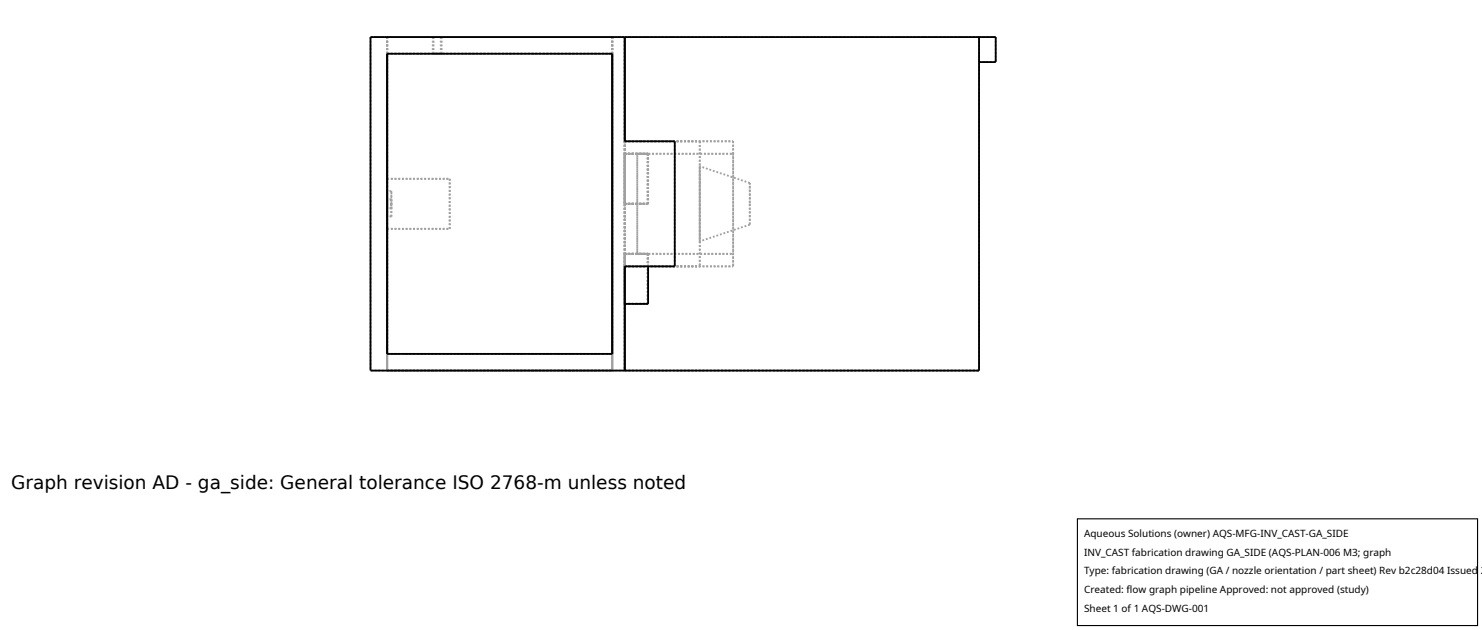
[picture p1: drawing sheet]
<svg xmlns="http://www.w3.org/2000/svg" width="212mm" height="90mm" viewBox="0 0 212 90" stroke-linecap="round" stroke-linejoin="round" font-family="sans-serif">
<defs><g id="words">
<text font-size="2.6" x="1.6" y="69.8">Graph revision AD - ga_side: General tolerance ISO 2768-m unless noted</text>
<g font-size="1.4">
<text x="154.8" y="76.6">Aqueous Solutions (owner) AQS-MFG-INV_CAST-GA_SIDE</text>
<text x="154.8" y="79.3">INV_CAST fabrication drawing GA_SIDE (AQS-PLAN-006 M3; graph</text>
<text x="154.8" y="82">Type: fabrication drawing (GA / nozzle orientation / part sheet) Rev b2c28d04 Issued 2</text>
<text x="154.8" y="84.7">Created: flow graph pipeline Approved: not approved (study)</text>
<text x="154.8" y="87.4">Sheet 1 of 1 AQS-DWG-001</text>
</g>
</g></defs>
<g fill="none" stroke="#a0a0a0" stroke-width=".26" stroke-dasharray=".3 .3" stroke-linecap="butt">
<path d="M52.9 5.3h36.3M52.9 5.3v47.6M55.3 7.7h32.1M55.3 7.7v17.8M55.3 5.3h32.1M55.3 5.3v47.6M55.3 5.3v2.4M61.8 5.3h1.3M61.8 7.7h1.3M61.8 7.7v-2.4M61.9 5.3h1.1M61.9 7.7h1.1"/>
<path d="M61.9 7.7v-2.4M62.4 5.3h-.6M62.4 7.7h-.6M62.4 5.3h-.5M62.4 7.7h-.5M63 5.3h-.6M63 7.7h-.6M63 7.7v-2.4M63.1 5.3h-.7M63.1 7.7h-.7M63.1 7.7v-2.4M87.4 7.7v42.8"/>
<path d="M87.4 5.3v47.6M87.4 7.7v-2.4M87.4 5.3v2.4M89.2 5.3v47.6M89.2 5.3h50.6M89.2 5.3v14.9M89.2 5.3v16.7M139.8 5.3h2.4M139.8 8.9v44M139.8 5.3v3.6M139.8 8.9h2.4M142.2 5.3v3.6"/>
<path d="M55.3 32.7v17.8M55.3 32.7h8.9M55.3 25.5h8.9M55.3 25.5v7.2M55.3 29.1v-1.8M55.3 27.3v3.6M55.3 30.9v-1.8M55.3 29.1v-.6M55.3 28.5v1.2M55.3 29.7v-.6M55.9 29.1v1.8M55.9 30.9v-3.6"/>
<path d="M55.9 27.3v1.8M55.9 29.1v.6M55.9 29.7v-1.2M55.9 28.5v.6M55.9 27.3h-.6M55.9 30.9h-.6M55.9 28.5h-.6M55.9 29.7h-.6M64.2 25.5v7.2M89.2 20.2v23.2M89.2 20.2v17.8M89.2 29.1v-7.1"/>
<path d="M89.2 38v-1.8M89.2 38v14.9M89.2 38h15.5M89.2 20.2h15.5M89.2 29.1v7.1M89.2 36.2h3.3M89.2 29.1h3.3M89.2 22h3.3M89.2 38h7.2M89.2 20.2h7.2M89.2 29.1h3.4M89.2 22h3.4"/>
<path d="M89.2 36.2h3.4M89.2 20.2h10.7M89.2 38h10.7M91 36.2h13.7M91 36.2v-14.2M91 22h13.7M91 22v14.2M92.5 29.1v-7.1M92.6 29.1h-3.4M92.6 22h-3.4M92.6 36.2h-3.4M92.6 29.1v-7.1"/>
<path d="M92.6 38v-1.8M96.4 20.2v17.8M99.9 20.2v17.8M99.9 29.1v5.4M99.9 34.5v-10.8M99.9 23.7v5.4M104.7 38v-1.8M104.7 22v-1.8M104.7 20.2v17.8M104.7 22v14.2M107.1 29.1v3M107.1 32.1v-6"/>
<path d="M107.1 26.1v3M107.1 32.1l-7.2 2.4M107.1 26.1l-7.2-2.4M55.3 50.5h32.1M55.3 52.9h32.1M55.3 50.5v2.4M87.4 52.9v-2.4M87.4 50.5v2.4M89.2 52.9h-36.3M89.2 52.9h50.6M89.2 43.4v-7.2M89.2 43.4v9.5"/>
<path d="M89.2 43.4h3.3M89.2 43.4h3.4M92.5 43.4v-7.2M92.6 43.4h-3.4M92.6 43.4v-7.2"/>
</g>
<path d="M55.3 7.7h32.1v42.8h-32.1zM89.2 5.3v14.9h7.2v17.8h-7.2v14.9M139.8 5.3v47.6h-86.9v-47.6h89.3v3.6h-2.4M92.6 38v5.4h-3.4" fill="none" stroke="#000" stroke-width=".26"/>
<path d="M153.9 74.1h57.1v15.2h-57.1z" fill="#fff" stroke="#000" stroke-width=".16"/>
<use href="#words"/>
</svg>
